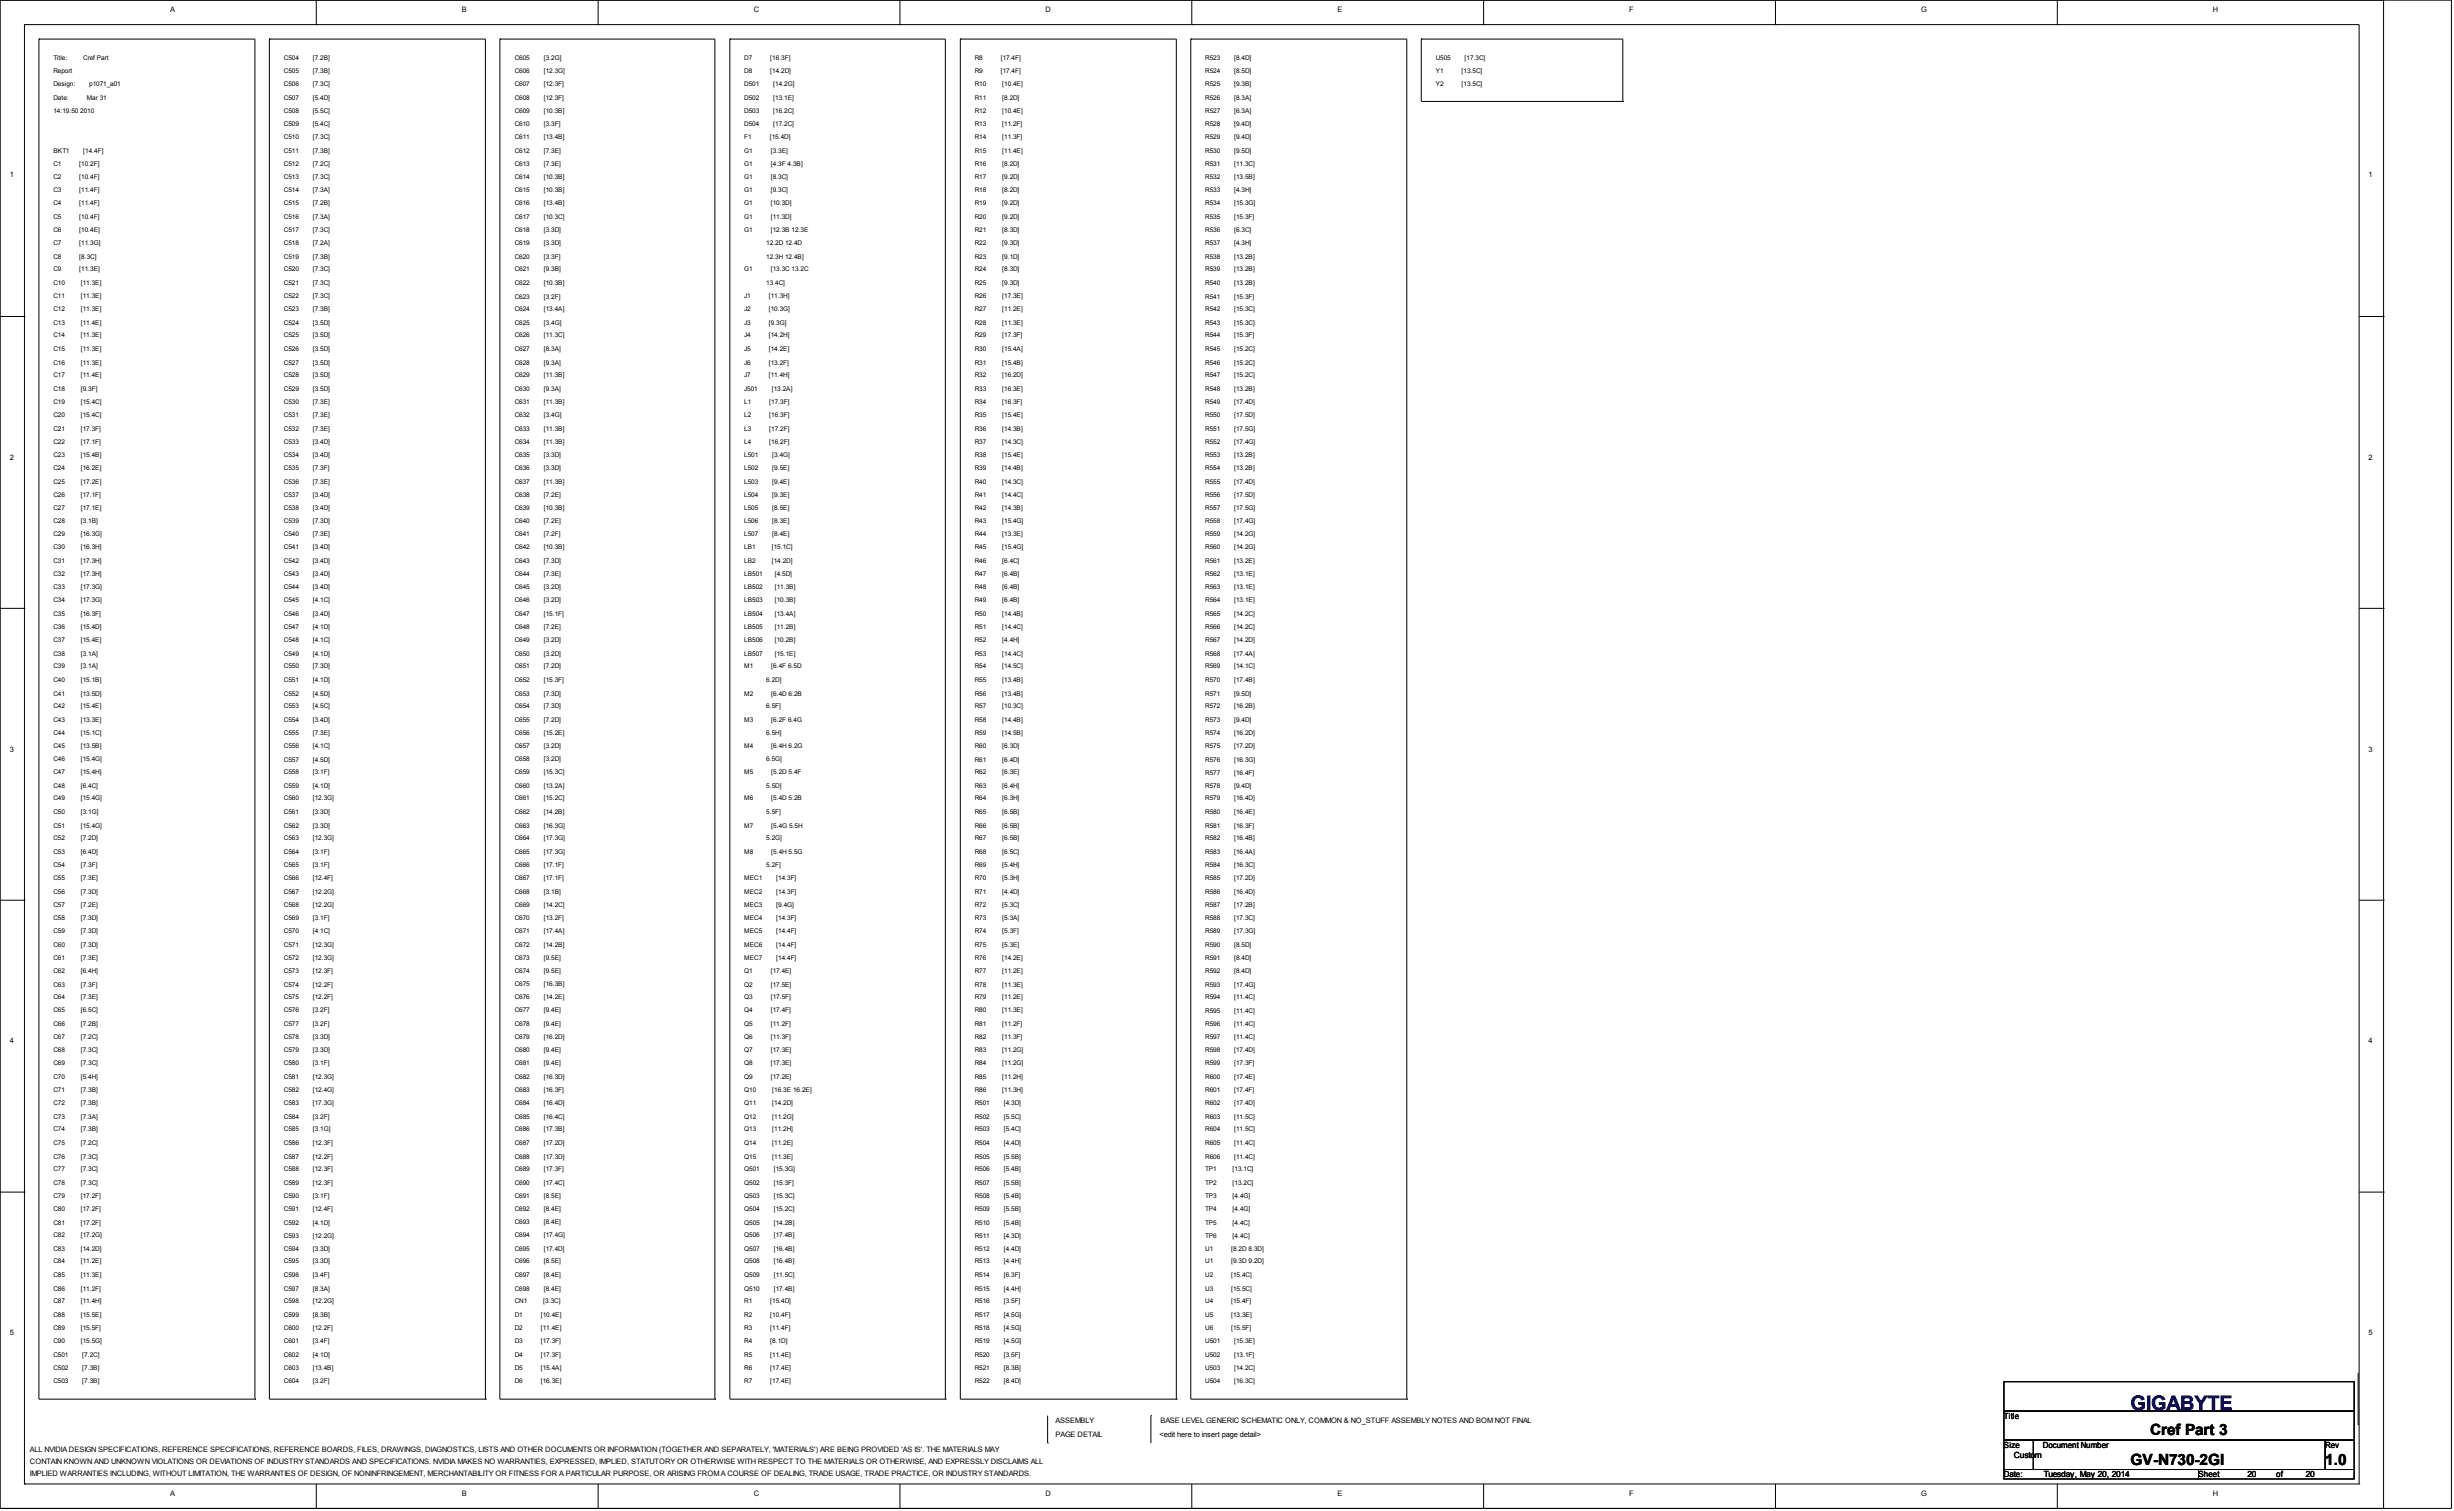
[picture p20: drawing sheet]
<svg xmlns="http://www.w3.org/2000/svg" width="277mm" height="170mm" viewBox="0 0 277 170" stroke-linecap="round" stroke-linejoin="round" font-family="sans-serif">
<defs><g id="words">
<text font-size="2.2" fill="#00f" x="240.1" y="158.9">GIGABYTE</text>
<g font-size="1.7">
<text x="242.3" y="161.7">Cref Part 3</text>
<text x="240.1" y="165">GV-­N730-­2GI</text>
<text x="262" y="165">1.0</text>
</g>
<g font-size="1">
<text x="225.8" y="159.8">Title</text>
<text x="225.8" y="163.1">Size</text>
<text x="225.8" y="166.4">Date:</text>
<text x="226.9" y="164.2">Custom</text>
<text x="230.2" y="163.1">Document Number</text>
<text x="230.3" y="166.4">Tuesday, May 20, 2014</text>
<text x="247.7" y="166.4">Sheet</text>
<text x="253.2" y="166.4">20</text>
<text x="256.5" y="166.4">of</text>
<text x="259.8" y="166.4">20</text>
<text x="262" y="163.1">Rev</text>
</g>
<g font-size=".8">
<text x="19.2" y="1.4">A</text>
<text x="52.1" y="1.4">B</text>
<text x="84.9" y="1.4">C</text>
<text x="117.8" y="1.4">D</text>
<text x="150.7" y="1.4">E</text>
<text x="183.6" y="1.4">F</text>
<text x="216.5" y="1.4">G</text>
<text x="249.3" y="1.4">H</text>
<text x="1.1" y="20">1</text>
<text x="266.9" y="20">1</text>
<text x="1.1" y="51.8">2</text>
<text x="266.9" y="51.8">2</text>
<text x="1.1" y="84.7">3</text>
<text x="266.9" y="84.7">3</text>
<text x="1.1" y="117.6">4</text>
<text x="266.9" y="117.6">4</text>
<text x="1.1" y="150.4">5</text>
<text x="266.9" y="150.4">5</text>
<text x="118.9" y="161.8">PAGE DETAIL</text>
<text x="118.9" y="160.3">ASSEMBLY</text>
<text x="130.6" y="161.8">&lt;edit here to insert page detail&gt;</text>
<text x="130.7" y="160.3">BASE LEVEL GENERIC SCHEMATIC ONLY, COMMON &amp; NO_STUFF ASSEMBLY NOTES AND BOM NOT FINAL</text>
<text x="3.4" y="166.3">IMPLIED WARRANTIES INCLUDING, WITHOUT LIMITATION, THE WARRANTIES OF DESIGN, OF NONINFRINGEMENT, MERCHANTABILITY OR FITNESS FOR A PARTICULAR PURPOSE, OR ARISING FROM A COURSE OF DEALING, TRADE USAGE, TRADE PRACTICE, OR INDUSTRY STANDARDS.</text>
<text x="3.4" y="163.6">ALL NVIDIA DESIGN SPECIFICATIONS, REFERENCE SPECIFICATIONS, REFERENCE BOARDS, FILES, DRAWINGS, DIAGNOSTICS, LISTS AND OTHER DOCUMENTS OR INFORMATION (TOGETHER AND SEPARATELY, 'MATERIALS') ARE BEING PROVIDED 'AS IS'. THE MATERIALS MAY</text>
<text x="3.4" y="164.9">CONTAIN KNOWN AND UNKNOWN VIOLATIONS OR DEVIATIONS OF INDUSTRY STANDARDS AND SPECIFICATIONS. NVIDIA MAKES NO WARRANTIES, EXPRESSED, IMPLIED, STATUTORY OR OTHERWISE WITH RESPECT TO THE MATERIALS OR OTHERWISE, AND EXPRESSLY DISCLAIMS ALL</text>
<text x="19.2" y="168.5">A</text>
<text x="52.1" y="168.5">B</text>
<text x="84.9" y="168.5">C</text>
<text x="117.8" y="168.5">D</text>
<text x="150.7" y="168.5">E</text>
<text x="183.6" y="168.5">F</text>
<text x="216.5" y="168.5">G</text>
<text x="249.3" y="168.5">H</text>
</g>
<g font-size=".7">
<text x="6" y="11.3">Date:</text>
<text x="6" y="9.7">Design:</text>
<text x="6" y="8.2">Report</text>
<text x="6" y="6.8">Title:</text>
<text x="9.4" y="6.8">Cref Part</text>
<text x="9.8" y="11.3">Mar 31</text>
<text x="10.1" y="9.7">p1071_a01</text>
<text x="32" y="11.3">C507</text>
<text x="32" y="9.7">C506</text>
<text x="32" y="8.2">C505</text>
<text x="32" y="6.8">C504</text>
<text x="35.2" y="11.3">[5.4D]</text>
<text x="35.2" y="9.7">[7.3C]</text>
<text x="35.2" y="8.2">[7.3B]</text>
<text x="35.2" y="6.8">[7.2B]</text>
<text x="58" y="11.3">C608</text>
<text x="58" y="9.7">C607</text>
<text x="58" y="8.2">C606</text>
<text x="58" y="6.8">C605</text>
<text x="61.3" y="11.3">[12.3F]</text>
<text x="61.3" y="9.7">[12.3F]</text>
<text x="61.3" y="8.2">[12.3G]</text>
<text x="61.3" y="6.8">[3.2G]</text>
<text x="83.9" y="11.3">D502</text>
<text x="83.9" y="9.7">D501</text>
<text x="83.9" y="8.2">D8</text>
<text x="83.9" y="6.8">D7</text>
<text x="86.8" y="8.2">[14.2D]</text>
<text x="86.8" y="6.8">[16.3F]</text>
<text x="87.1" y="11.3">[13.1E]</text>
<text x="87.1" y="9.7">[14.2G]</text>
<text x="109.8" y="11.3">R11</text>
<text x="109.8" y="9.7">R10</text>
<text x="109.8" y="8.2">R9</text>
<text x="109.8" y="6.8">R8</text>
<text x="112.8" y="8.2">[17.4F]</text>
<text x="112.8" y="6.8">[17.4F]</text>
<text x="112.9" y="11.3">[8.2D]</text>
<text x="112.9" y="9.7">[10.4E]</text>
<text x="135.8" y="11.3">R526</text>
<text x="135.8" y="9.7">R525</text>
<text x="135.8" y="8.2">R524</text>
<text x="135.8" y="6.8">R523</text>
<text x="139.1" y="11.3">[8.3A]</text>
<text x="139.1" y="9.7">[9.3B]</text>
<text x="139.1" y="8.2">[8.5D]</text>
<text x="139.1" y="6.8">[8.4D]</text>
<text x="161.8" y="9.7">Y2</text>
<text x="161.8" y="8.2">Y1</text>
<text x="161.8" y="6.8">U505</text>
<text x="164.7" y="9.7">[13.5C]</text>
<text x="164.7" y="8.2">[13.5C]</text>
<text x="165" y="6.8">[17.3C]</text>
<text x="6" y="17.2">BKT1</text>
<text x="6" y="12.7">14:19:50 2010</text>
<text x="9.4" y="17.2">[14.4F]</text>
<text x="32" y="17.2">C511</text>
<text x="32" y="15.6">C510</text>
<text x="32" y="14.2">C509</text>
<text x="32" y="12.7">C508</text>
<text x="35.2" y="17.2">[7.3B]</text>
<text x="35.2" y="15.6">[7.3C]</text>
<text x="35.2" y="14.2">[5.4C]</text>
<text x="35.2" y="12.7">[5.5C]</text>
<text x="58" y="17.2">C612</text>
<text x="58" y="15.6">C611</text>
<text x="58" y="14.2">C610</text>
<text x="58" y="12.7">C609</text>
<text x="61.3" y="17.2">[7.3E]</text>
<text x="61.3" y="15.6">[13.4B]</text>
<text x="61.3" y="14.2">[3.3F]</text>
<text x="61.3" y="12.7">[10.3B]</text>
<text x="83.9" y="17.2">G1</text>
<text x="83.9" y="15.6">F1</text>
<text x="83.9" y="14.2">D504</text>
<text x="83.9" y="12.7">D503</text>
<text x="86.7" y="15.6">[15.4D]</text>
<text x="86.8" y="17.2">[3.3E]</text>
<text x="87.1" y="14.2">[17.2C]</text>
<text x="87.1" y="12.7">[16.2C]</text>
<text x="109.8" y="17.2">R15</text>
<text x="109.8" y="15.6">R14</text>
<text x="109.8" y="14.2">R13</text>
<text x="109.8" y="12.7">R12</text>
<text x="112.9" y="17.2">[11.4E]</text>
<text x="112.9" y="15.6">[11.3F]</text>
<text x="112.9" y="14.2">[11.2F]</text>
<text x="112.9" y="12.7">[10.4E]</text>
<text x="135.8" y="17.2">R530</text>
<text x="135.8" y="15.6">R529</text>
<text x="135.8" y="14.2">R528</text>
<text x="135.8" y="12.7">R527</text>
<text x="139.1" y="17.2">[9.5D]</text>
<text x="139.1" y="15.6">[9.4D]</text>
<text x="139.1" y="14.2">[9.4D]</text>
<text x="139.1" y="12.7">[6.3A]</text>
<text x="6" y="23.1">C4</text>
<text x="6" y="21.7">C3</text>
<text x="6" y="20.1">C2</text>
<text x="6" y="18.7">C1</text>
<text x="8.9" y="23.1">[11.4F]</text>
<text x="8.9" y="21.7">[11.4F]</text>
<text x="8.9" y="20.1">[10.4F]</text>
<text x="8.9" y="18.7">[10.2F]</text>
<text x="32" y="23.1">C515</text>
<text x="32" y="21.7">C514</text>
<text x="32" y="20.1">C513</text>
<text x="32" y="18.7">C512</text>
<text x="35.2" y="23.1">[7.2B]</text>
<text x="35.2" y="21.7">[7.3A]</text>
<text x="35.2" y="20.1">[7.3C]</text>
<text x="35.2" y="18.7">[7.2C]</text>
<text x="58" y="23.1">C616</text>
<text x="58" y="21.7">C615</text>
<text x="58" y="20.1">C614</text>
<text x="58" y="18.7">C613</text>
<text x="61.3" y="23.1">[13.4B]</text>
<text x="61.3" y="21.7">[10.3B]</text>
<text x="61.3" y="20.1">[10.3B]</text>
<text x="61.3" y="18.7">[7.3E]</text>
<text x="83.9" y="23.1">G1</text>
<text x="83.9" y="21.7">G1</text>
<text x="83.9" y="20.1">G1</text>
<text x="83.9" y="18.7">G1</text>
<text x="86.8" y="23.1">[10.3D]</text>
<text x="86.8" y="21.7">[9.3C]</text>
<text x="86.8" y="20.1">[8.3C]</text>
<text x="86.8" y="18.7">[4.3F 4.3B]</text>
<text x="109.8" y="23.1">R19</text>
<text x="109.8" y="21.7">R18</text>
<text x="109.8" y="20.1">R17</text>
<text x="109.8" y="18.7">R16</text>
<text x="112.9" y="23.1">[9.2D]</text>
<text x="112.9" y="21.7">[8.2D]</text>
<text x="112.9" y="20.1">[9.2D]</text>
<text x="112.9" y="18.7">[8.2D]</text>
<text x="135.8" y="23.1">R534</text>
<text x="135.8" y="21.7">R533</text>
<text x="135.8" y="20.1">R532</text>
<text x="135.8" y="18.7">R531</text>
<text x="139.1" y="23.1">[15.3G]</text>
<text x="139.1" y="21.7">[4.3H]</text>
<text x="139.1" y="20.1">[13.5B]</text>
<text x="139.1" y="18.7">[11.3C]</text>
<text x="6" y="29.1">C8</text>
<text x="6" y="27.6">C7</text>
<text x="6" y="26.1">C6</text>
<text x="6" y="24.6">C5</text>
<text x="8.9" y="29.1">[8.3C]</text>
<text x="8.9" y="27.6">[11.3G]</text>
<text x="8.9" y="26.1">[10.4E]</text>
<text x="8.9" y="24.6">[10.4F]</text>
<text x="32" y="29.1">C519</text>
<text x="32" y="27.6">C518</text>
<text x="32" y="26.2">C517</text>
<text x="32" y="24.6">C516</text>
<text x="35.2" y="29.1">[7.3B]</text>
<text x="35.2" y="27.6">[7.2A]</text>
<text x="35.2" y="26.2">[7.3C]</text>
<text x="35.2" y="24.6">[7.3A]</text>
<text x="58" y="29.1">C620</text>
<text x="58" y="27.6">C619</text>
<text x="58" y="26.2">C618</text>
<text x="58" y="24.6">C617</text>
<text x="61.3" y="29.1">[3.3F]</text>
<text x="61.3" y="27.6">[3.3D]</text>
<text x="61.3" y="26.2">[3.3D]</text>
<text x="61.3" y="24.6">[10.3C]</text>
<text x="83.9" y="26.1">G1</text>
<text x="83.9" y="24.6">G1</text>
<text x="86.3" y="29.1">12.3H 12.4B]</text>
<text x="86.3" y="27.6">12.2D 12.4D</text>
<text x="86.8" y="26.1">[12.3B 12.3E</text>
<text x="86.8" y="24.6">[11.3D]</text>
<text x="109.8" y="29.1">R23</text>
<text x="109.8" y="27.6">R22</text>
<text x="109.8" y="26.2">R21</text>
<text x="109.8" y="24.6">R20</text>
<text x="112.9" y="29.1">[9.1D]</text>
<text x="112.9" y="27.6">[9.3D]</text>
<text x="112.9" y="26.2">[8.3D]</text>
<text x="112.9" y="24.6">[9.2D]</text>
<text x="135.8" y="29.1">R538</text>
<text x="135.8" y="27.6">R537</text>
<text x="135.8" y="26.2">R536</text>
<text x="135.8" y="24.6">R535</text>
<text x="139.1" y="29.1">[13.2B]</text>
<text x="139.1" y="27.6">[4.3H]</text>
<text x="139.1" y="26.2">[6.3C]</text>
<text x="139.1" y="24.6">[15.3F]</text>
<text x="6" y="35">C12</text>
<text x="6" y="33.6">C11</text>
<text x="6" y="32.1">C10</text>
<text x="6" y="30.5">C9</text>
<text x="8.9" y="30.5">[11.3E]</text>
<text x="9.1" y="35">[11.3E]</text>
<text x="9.1" y="33.6">[11.3E]</text>
<text x="9.1" y="32.1">[11.3E]</text>
<text x="32" y="35">C523</text>
<text x="32" y="33.6">C522</text>
<text x="32" y="32.1">C521</text>
<text x="32" y="30.5">C520</text>
<text x="35.2" y="35">[7.3B]</text>
<text x="35.2" y="33.6">[7.3C]</text>
<text x="35.2" y="32.1">[7.3C]</text>
<text x="35.2" y="30.5">[7.3C]</text>
<text x="58" y="35">C624</text>
<text x="58" y="33.6">C623</text>
<text x="58" y="32.1">C622</text>
<text x="58" y="30.5">C621</text>
<text x="61.3" y="35">[13.4A]</text>
<text x="61.3" y="33.6">[3.2F]</text>
<text x="61.3" y="32.1">[10.3B]</text>
<text x="61.3" y="30.5">[9.3B]</text>
<text x="83.9" y="35">J2</text>
<text x="83.9" y="33.6">J1</text>
<text x="83.9" y="30.5">G1</text>
<text x="86.3" y="32.1">13.4C]</text>
<text x="86.6" y="35">[10.3G]</text>
<text x="86.6" y="33.6">[11.3H]</text>
<text x="86.8" y="30.5">[13.3C 13.2C</text>
<text x="109.8" y="35">R27</text>
<text x="109.8" y="33.6">R26</text>
<text x="109.8" y="32.1">R25</text>
<text x="109.8" y="30.5">R24</text>
<text x="112.9" y="35">[11.2E]</text>
<text x="112.9" y="33.6">[17.3E]</text>
<text x="112.9" y="32.1">[9.3D]</text>
<text x="112.9" y="30.5">[8.3D]</text>
<text x="135.8" y="35">R542</text>
<text x="135.8" y="33.6">R541</text>
<text x="135.8" y="32.1">R540</text>
<text x="135.8" y="30.5">R539</text>
<text x="139.1" y="35">[15.3C]</text>
<text x="139.1" y="33.6">[15.3F]</text>
<text x="139.1" y="32.1">[13.2B]</text>
<text x="139.1" y="30.5">[13.2B]</text>
<text x="6" y="41.1">C16</text>
<text x="6" y="39.5">C15</text>
<text x="6" y="38">C14</text>
<text x="6" y="36.6">C13</text>
<text x="9.1" y="41.1">[11.3E]</text>
<text x="9.1" y="39.5">[11.3E]</text>
<text x="9.1" y="38">[11.3E]</text>
<text x="9.1" y="36.6">[11.4E]</text>
<text x="32" y="41.1">C527</text>
<text x="32" y="39.5">C526</text>
<text x="32" y="38">C525</text>
<text x="32" y="36.6">C524</text>
<text x="35.2" y="41.1">[3.5D]</text>
<text x="35.2" y="39.5">[3.5D]</text>
<text x="35.2" y="38">[3.5D]</text>
<text x="35.2" y="36.6">[3.5D]</text>
<text x="58" y="41.1">C628</text>
<text x="58" y="39.5">C627</text>
<text x="58" y="38">C626</text>
<text x="58" y="36.6">C625</text>
<text x="61.3" y="41.1">[9.3A]</text>
<text x="61.3" y="39.5">[8.3A]</text>
<text x="61.3" y="38">[11.3C]</text>
<text x="61.3" y="36.6">[3.4G]</text>
<text x="83.9" y="41.1">J6</text>
<text x="83.9" y="39.5">J5</text>
<text x="83.9" y="38">J4</text>
<text x="83.9" y="36.6">J3</text>
<text x="86.6" y="41.1">[13.2F]</text>
<text x="86.6" y="39.5">[14.2E]</text>
<text x="86.6" y="38">[14.2H]</text>
<text x="86.6" y="36.6">[9.3G]</text>
<text x="109.8" y="41.1">R31</text>
<text x="109.8" y="39.5">R30</text>
<text x="109.8" y="38">R29</text>
<text x="109.8" y="36.6">R28</text>
<text x="112.9" y="41.1">[15.4B]</text>
<text x="112.9" y="39.5">[15.4A]</text>
<text x="112.9" y="38">[17.3F]</text>
<text x="112.9" y="36.6">[11.3E]</text>
<text x="135.8" y="41.1">R546</text>
<text x="135.8" y="39.5">R545</text>
<text x="135.8" y="38">R544</text>
<text x="135.8" y="36.6">R543</text>
<text x="139.1" y="41.1">[15.2C]</text>
<text x="139.1" y="39.5">[15.2C]</text>
<text x="139.1" y="38">[15.3F]</text>
<text x="139.1" y="36.6">[15.3C]</text>
<text x="6" y="47">C20</text>
<text x="6" y="45.5">C19</text>
<text x="6" y="44">C18</text>
<text x="6" y="42.5">C17</text>
<text x="9.1" y="47">[15.4C]</text>
<text x="9.1" y="45.5">[15.4C]</text>
<text x="9.1" y="44">[9.3F]</text>
<text x="9.1" y="42.5">[11.4E]</text>
<text x="32" y="47">C531</text>
<text x="32" y="45.5">C530</text>
<text x="32" y="44">C529</text>
<text x="32" y="42.5">C528</text>
<text x="35.2" y="47">[7.3E]</text>
<text x="35.2" y="45.5">[7.3E]</text>
<text x="35.2" y="44">[3.5D]</text>
<text x="35.2" y="42.5">[3.5D]</text>
<text x="58" y="47">C632</text>
<text x="58" y="45.5">C631</text>
<text x="58" y="44">C630</text>
<text x="58" y="42.5">C629</text>
<text x="61.3" y="47">[3.4G]</text>
<text x="61.3" y="45.5">[11.3B]</text>
<text x="61.3" y="44">[9.3A]</text>
<text x="61.3" y="42.5">[11.3B]</text>
<text x="83.9" y="47">L2</text>
<text x="83.9" y="45.5">L1</text>
<text x="83.9" y="44">J501</text>
<text x="83.9" y="42.5">J7</text>
<text x="86.6" y="42.5">[11.4H]</text>
<text x="86.7" y="47">[16.3F]</text>
<text x="86.7" y="45.5">[17.3F]</text>
<text x="87" y="44">[13.2A]</text>
<text x="109.8" y="47">R35</text>
<text x="109.8" y="45.5">R34</text>
<text x="109.8" y="44">R33</text>
<text x="109.8" y="42.5">R32</text>
<text x="112.9" y="47">[15.4E]</text>
<text x="112.9" y="45.5">[16.3F]</text>
<text x="112.9" y="44">[16.3E]</text>
<text x="112.9" y="42.5">[16.2D]</text>
<text x="135.8" y="47">R550</text>
<text x="135.8" y="45.5">R549</text>
<text x="135.8" y="44">R548</text>
<text x="135.8" y="42.5">R547</text>
<text x="139.1" y="47">[17.5D]</text>
<text x="139.1" y="45.5">[17.4D]</text>
<text x="139.1" y="44">[13.2B]</text>
<text x="139.1" y="42.5">[15.2C]</text>
<text x="6" y="52.9">C24</text>
<text x="6" y="51.5">C23</text>
<text x="6" y="50">C22</text>
<text x="6" y="48.5">C21</text>
<text x="9.1" y="52.9">[16.2E]</text>
<text x="9.1" y="51.5">[15.4B]</text>
<text x="9.1" y="50">[17.1F]</text>
<text x="9.1" y="48.5">[17.3F]</text>
<text x="32" y="52.9">C535</text>
<text x="32" y="51.5">C534</text>
<text x="32" y="50">C533</text>
<text x="32" y="48.5">C532</text>
<text x="35.2" y="52.9">[7.3F]</text>
<text x="35.2" y="51.5">[3.4D]</text>
<text x="35.2" y="50">[3.4D]</text>
<text x="35.2" y="48.5">[7.3E]</text>
<text x="58" y="52.9">C636</text>
<text x="58" y="51.5">C635</text>
<text x="58" y="50">C634</text>
<text x="58" y="48.5">C633</text>
<text x="61.3" y="52.9">[3.3D]</text>
<text x="61.3" y="51.5">[3.3D]</text>
<text x="61.3" y="50">[11.3B]</text>
<text x="61.3" y="48.5">[11.3B]</text>
<text x="83.9" y="52.9">L502</text>
<text x="83.9" y="51.5">L501</text>
<text x="83.9" y="50">L4</text>
<text x="83.9" y="48.5">L3</text>
<text x="86.7" y="50">[16.2F]</text>
<text x="86.7" y="48.5">[17.2F]</text>
<text x="87" y="52.9">[9.5E]</text>
<text x="87" y="51.5">[3.4G]</text>
<text x="109.8" y="52.9">R39</text>
<text x="109.8" y="51.5">R38</text>
<text x="109.8" y="50">R37</text>
<text x="109.8" y="48.5">R36</text>
<text x="112.9" y="52.9">[14.4B]</text>
<text x="112.9" y="51.5">[15.4E]</text>
<text x="112.9" y="50">[14.3C]</text>
<text x="112.9" y="48.5">[14.3B]</text>
<text x="135.8" y="52.9">R554</text>
<text x="135.8" y="51.5">R553</text>
<text x="135.8" y="50">R552</text>
<text x="135.8" y="48.5">R551</text>
<text x="139.1" y="52.9">[13.2B]</text>
<text x="139.1" y="51.5">[13.2B]</text>
<text x="139.1" y="50">[17.4G]</text>
<text x="139.1" y="48.5">[17.5G]</text>
<text x="6" y="58.9">C28</text>
<text x="6" y="57.4">C27</text>
<text x="6" y="56">C26</text>
<text x="6" y="54.5">C25</text>
<text x="9.1" y="58.9">[3.1B]</text>
<text x="9.1" y="57.4">[17.1E]</text>
<text x="9.1" y="56">[17.1F]</text>
<text x="9.1" y="54.5">[17.2E]</text>
<text x="32" y="58.9">C539</text>
<text x="32" y="57.4">C538</text>
<text x="32" y="56">C537</text>
<text x="32" y="54.5">C536</text>
<text x="35.2" y="58.9">[7.3D]</text>
<text x="35.2" y="57.4">[3.4D]</text>
<text x="35.2" y="56">[3.4D]</text>
<text x="35.2" y="54.5">[7.3E]</text>
<text x="58" y="58.9">C640</text>
<text x="58" y="57.4">C639</text>
<text x="58" y="56">C638</text>
<text x="58" y="54.5">C637</text>
<text x="61.3" y="58.9">[7.2E]</text>
<text x="61.3" y="57.4">[10.3B]</text>
<text x="61.3" y="56">[7.2E]</text>
<text x="61.3" y="54.5">[11.3B]</text>
<text x="83.9" y="58.9">L506</text>
<text x="83.9" y="57.4">L505</text>
<text x="83.9" y="56">L504</text>
<text x="83.9" y="54.5">L503</text>
<text x="87" y="58.9">[8.3E]</text>
<text x="87" y="57.4">[8.5E]</text>
<text x="87" y="56">[9.3E]</text>
<text x="87" y="54.5">[9.4E]</text>
<text x="109.8" y="58.9">R43</text>
<text x="109.8" y="57.4">R42</text>
<text x="109.8" y="56">R41</text>
<text x="109.8" y="54.5">R40</text>
<text x="112.9" y="58.9">[15.4G]</text>
<text x="112.9" y="57.4">[14.3B]</text>
<text x="112.9" y="56">[14.4C]</text>
<text x="112.9" y="54.5">[14.3C]</text>
<text x="135.8" y="58.9">R558</text>
<text x="135.8" y="57.4">R557</text>
<text x="135.8" y="56">R556</text>
<text x="135.8" y="54.5">R555</text>
<text x="139.1" y="58.9">[17.4G]</text>
<text x="139.1" y="57.4">[17.5G]</text>
<text x="139.1" y="56">[17.5D]</text>
<text x="139.1" y="54.5">[17.4D]</text>
<text x="6" y="64.9">C32</text>
<text x="6" y="63.4">C31</text>
<text x="6" y="61.9">C30</text>
<text x="6" y="60.4">C29</text>
<text x="9.1" y="64.9">[17.3H]</text>
<text x="9.1" y="63.4">[17.3H]</text>
<text x="9.1" y="61.9">[16.3H]</text>
<text x="9.1" y="60.4">[16.3G]</text>
<text x="32" y="64.9">C543</text>
<text x="32" y="63.4">C542</text>
<text x="32" y="61.9">C541</text>
<text x="32" y="60.4">C540</text>
<text x="35.2" y="64.9">[3.4D]</text>
<text x="35.2" y="63.4">[3.4D]</text>
<text x="35.2" y="61.9">[3.4D]</text>
<text x="35.2" y="60.4">[7.3E]</text>
<text x="58" y="64.9">C644</text>
<text x="58" y="63.4">C643</text>
<text x="58" y="61.9">C642</text>
<text x="58" y="60.4">C641</text>
<text x="61.3" y="64.9">[7.3E]</text>
<text x="61.3" y="63.4">[7.3D]</text>
<text x="61.3" y="61.9">[10.3B]</text>
<text x="61.3" y="60.4">[7.2F]</text>
<text x="83.9" y="64.9">LB501</text>
<text x="83.9" y="63.4">LB2</text>
<text x="83.9" y="61.9">LB1</text>
<text x="83.9" y="60.4">L507</text>
<text x="87" y="63.4">[14.2D]</text>
<text x="87" y="61.9">[15.1C]</text>
<text x="87" y="60.4">[8.4E]</text>
<text x="87.3" y="64.9">[4.5D]</text>
<text x="109.8" y="64.9">R47</text>
<text x="109.8" y="63.4">R46</text>
<text x="109.8" y="61.9">R45</text>
<text x="109.8" y="60.4">R44</text>
<text x="112.9" y="64.9">[6.4B]</text>
<text x="112.9" y="63.4">[6.4C]</text>
<text x="112.9" y="61.9">[15.4G]</text>
<text x="112.9" y="60.4">[13.3E]</text>
<text x="135.8" y="64.9">R562</text>
<text x="135.8" y="63.4">R561</text>
<text x="135.8" y="61.9">R560</text>
<text x="135.8" y="60.4">R559</text>
<text x="139.1" y="64.9">[13.1E]</text>
<text x="139.1" y="63.4">[13.2E]</text>
<text x="139.1" y="61.9">[14.2G]</text>
<text x="139.1" y="60.4">[14.2G]</text>
<text x="6" y="70.9">C36</text>
<text x="6" y="69.4">C35</text>
<text x="6" y="67.8">C34</text>
<text x="6" y="66.4">C33</text>
<text x="9.1" y="70.9">[15.4D]</text>
<text x="9.1" y="69.4">[16.3F]</text>
<text x="9.1" y="67.8">[17.3G]</text>
<text x="9.1" y="66.4">[17.3G]</text>
<text x="32" y="70.9">C547</text>
<text x="32" y="69.4">C546</text>
<text x="32" y="67.8">C545</text>
<text x="32" y="66.4">C544</text>
<text x="35.2" y="70.9">[4.1D]</text>
<text x="35.2" y="69.4">[3.4D]</text>
<text x="35.2" y="67.8">[4.1C]</text>
<text x="35.2" y="66.4">[3.4D]</text>
<text x="58" y="70.9">C648</text>
<text x="58" y="69.4">C647</text>
<text x="58" y="67.8">C646</text>
<text x="58" y="66.4">C645</text>
<text x="61.3" y="70.9">[7.2E]</text>
<text x="61.3" y="69.4">[15.1F]</text>
<text x="61.3" y="67.8">[3.2D]</text>
<text x="61.3" y="66.4">[3.2D]</text>
<text x="83.9" y="70.9">LB505</text>
<text x="83.9" y="69.4">LB504</text>
<text x="83.9" y="67.8">LB503</text>
<text x="83.9" y="66.4">LB502</text>
<text x="87.3" y="70.9">[11.2B]</text>
<text x="87.3" y="69.4">[13.4A]</text>
<text x="87.3" y="67.8">[10.3B]</text>
<text x="87.3" y="66.4">[11.3B]</text>
<text x="109.8" y="70.9">R51</text>
<text x="109.8" y="69.4">R50</text>
<text x="109.8" y="67.8">R49</text>
<text x="109.8" y="66.4">R48</text>
<text x="112.9" y="70.9">[14.4C]</text>
<text x="112.9" y="69.4">[14.4B]</text>
<text x="112.9" y="67.8">[6.4B]</text>
<text x="112.9" y="66.4">[6.4B]</text>
<text x="135.8" y="70.9">R566</text>
<text x="135.8" y="69.4">R565</text>
<text x="135.8" y="67.8">R564</text>
<text x="135.8" y="66.4">R563</text>
<text x="139.1" y="70.9">[14.2C]</text>
<text x="139.1" y="69.4">[14.2C]</text>
<text x="139.1" y="67.8">[13.1E]</text>
<text x="139.1" y="66.4">[13.1E]</text>
<text x="6" y="76.8">C40</text>
<text x="6" y="75.3">C39</text>
<text x="6" y="73.9">C38</text>
<text x="6" y="72.3">C37</text>
<text x="9.1" y="76.8">[15.1B]</text>
<text x="9.1" y="75.3">[3.1A]</text>
<text x="9.1" y="73.9">[3.1A]</text>
<text x="9.1" y="72.3">[15.4E]</text>
<text x="32" y="76.8">C551</text>
<text x="32" y="75.3">C550</text>
<text x="32" y="73.9">C549</text>
<text x="32" y="72.3">C548</text>
<text x="35.2" y="76.8">[4.1D]</text>
<text x="35.2" y="75.3">[7.3D]</text>
<text x="35.2" y="73.9">[4.1D]</text>
<text x="35.2" y="72.3">[4.1C]</text>
<text x="58" y="76.8">C652</text>
<text x="58" y="75.3">C651</text>
<text x="58" y="73.9">C650</text>
<text x="58" y="72.3">C649</text>
<text x="61.3" y="76.8">[15.3F]</text>
<text x="61.3" y="75.3">[7.2D]</text>
<text x="61.3" y="73.9">[3.2D]</text>
<text x="61.3" y="72.3">[3.2D]</text>
<text x="83.9" y="75.3">M1</text>
<text x="83.9" y="73.9">LB507</text>
<text x="83.9" y="72.3">LB506</text>
<text x="86.3" y="76.8">6.2D]</text>
<text x="86.9" y="75.3">[6.4F 6.5D</text>
<text x="87.3" y="73.9">[15.1E]</text>
<text x="87.3" y="72.3">[10.2B]</text>
<text x="109.8" y="76.8">R55</text>
<text x="109.8" y="75.3">R54</text>
<text x="109.8" y="73.9">R53</text>
<text x="109.8" y="72.3">R52</text>
<text x="112.9" y="76.8">[13.4B]</text>
<text x="112.9" y="75.3">[14.5C]</text>
<text x="112.9" y="73.9">[14.4C]</text>
<text x="112.9" y="72.3">[4.4H]</text>
<text x="135.8" y="76.8">R570</text>
<text x="135.8" y="75.3">R569</text>
<text x="135.8" y="73.9">R568</text>
<text x="135.8" y="72.3">R567</text>
<text x="139.1" y="76.8">[17.4B]</text>
<text x="139.1" y="75.3">[14.1C]</text>
<text x="139.1" y="73.9">[17.4A]</text>
<text x="139.1" y="72.3">[14.2D]</text>
<text x="6" y="82.8">C44</text>
<text x="6" y="81.3">C43</text>
<text x="6" y="79.8">C42</text>
<text x="6" y="78.4">C41</text>
<text x="9.1" y="82.8">[15.1C]</text>
<text x="9.1" y="81.3">[13.3E]</text>
<text x="9.1" y="79.8">[15.4E]</text>
<text x="9.1" y="78.4">[13.5D]</text>
<text x="32" y="82.8">C555</text>
<text x="32" y="81.3">C554</text>
<text x="32" y="79.8">C553</text>
<text x="32" y="78.4">C552</text>
<text x="35.2" y="82.8">[7.3E]</text>
<text x="35.2" y="81.3">[3.4D]</text>
<text x="35.2" y="79.8">[4.5C]</text>
<text x="35.2" y="78.4">[4.5D]</text>
<text x="58" y="82.8">C656</text>
<text x="58" y="81.3">C655</text>
<text x="58" y="79.8">C654</text>
<text x="58" y="78.4">C653</text>
<text x="61.3" y="82.8">[15.2E]</text>
<text x="61.3" y="81.3">[7.2D]</text>
<text x="61.3" y="79.8">[7.3D]</text>
<text x="61.3" y="78.4">[7.3D]</text>
<text x="83.9" y="81.3">M3</text>
<text x="83.9" y="78.4">M2</text>
<text x="86.3" y="82.8">6.5H]</text>
<text x="86.3" y="79.8">6.5F]</text>
<text x="86.9" y="81.3">[6.2F 6.4G</text>
<text x="86.9" y="78.4">[6.4D 6.2B</text>
<text x="109.8" y="82.8">R59</text>
<text x="109.8" y="81.3">R58</text>
<text x="109.8" y="79.8">R57</text>
<text x="109.8" y="78.4">R56</text>
<text x="112.9" y="82.8">[14.5B]</text>
<text x="112.9" y="81.3">[14.4B]</text>
<text x="112.9" y="79.8">[10.3C]</text>
<text x="112.9" y="78.4">[13.4B]</text>
<text x="135.8" y="82.8">R574</text>
<text x="135.8" y="81.3">R573</text>
<text x="135.8" y="79.8">R572</text>
<text x="135.8" y="78.4">R571</text>
<text x="139.1" y="82.8">[16.2D]</text>
<text x="139.1" y="81.3">[9.4D]</text>
<text x="139.1" y="79.8">[16.2B]</text>
<text x="139.1" y="78.4">[9.5D]</text>
<text x="6" y="88.8">C48</text>
<text x="6" y="87.3">C47</text>
<text x="6" y="85.8">C46</text>
<text x="6" y="84.3">C45</text>
<text x="9.1" y="88.8">[6.4C]</text>
<text x="9.1" y="87.3">[15.4H]</text>
<text x="9.1" y="85.8">[15.4G]</text>
<text x="9.1" y="84.3">[13.5B]</text>
<text x="32" y="88.8">C559</text>
<text x="32" y="87.3">C558</text>
<text x="32" y="85.8">C557</text>
<text x="32" y="84.3">C556</text>
<text x="35.2" y="88.8">[4.1D]</text>
<text x="35.2" y="87.3">[3.1F]</text>
<text x="35.2" y="85.8">[4.5D]</text>
<text x="35.2" y="84.3">[4.1C]</text>
<text x="58" y="88.8">C660</text>
<text x="58" y="87.2">C659</text>
<text x="58" y="85.8">C658</text>
<text x="58" y="84.3">C657</text>
<text x="61.3" y="88.8">[13.2A]</text>
<text x="61.3" y="87.2">[15.3C]</text>
<text x="61.3" y="85.8">[3.2D]</text>
<text x="61.3" y="84.3">[3.2D]</text>
<text x="83.9" y="87.3">M5</text>
<text x="83.9" y="84.3">M4</text>
<text x="86.3" y="88.8">5.5D]</text>
<text x="86.3" y="85.8">6.5G]</text>
<text x="86.9" y="87.3">[5.2D 5.4F</text>
<text x="86.9" y="84.3">[6.4H 6.2G</text>
<text x="109.8" y="88.8">R63</text>
<text x="109.8" y="87.3">R62</text>
<text x="109.8" y="85.8">R61</text>
<text x="109.8" y="84.3">R60</text>
<text x="112.9" y="88.8">[6.4H]</text>
<text x="112.9" y="87.3">[6.3E]</text>
<text x="112.9" y="85.8">[6.4D]</text>
<text x="112.9" y="84.3">[6.3D]</text>
<text x="135.8" y="88.8">R578</text>
<text x="135.8" y="87.3">R577</text>
<text x="135.8" y="85.8">R576</text>
<text x="135.8" y="84.3">R575</text>
<text x="139.1" y="88.8">[9.4D]</text>
<text x="139.1" y="87.3">[16.4F]</text>
<text x="139.1" y="85.8">[16.3G]</text>
<text x="139.1" y="84.3">[17.2D]</text>
<text x="6" y="94.7">C52</text>
<text x="6" y="93.3">C51</text>
<text x="6" y="91.7">C50</text>
<text x="6" y="90.2">C49</text>
<text x="9.1" y="94.7">[7.2D]</text>
<text x="9.1" y="93.3">[15.4G]</text>
<text x="9.1" y="91.7">[3.1G]</text>
<text x="9.1" y="90.2">[15.4G]</text>
<text x="32" y="94.7">C563</text>
<text x="32" y="93.3">C562</text>
<text x="32" y="91.8">C561</text>
<text x="32" y="90.2">C560</text>
<text x="35.2" y="94.7">[12.3G]</text>
<text x="35.2" y="93.3">[3.3D]</text>
<text x="35.2" y="91.8">[3.3D]</text>
<text x="35.2" y="90.2">[12.3G]</text>
<text x="58" y="94.7">C664</text>
<text x="58" y="93.3">C663</text>
<text x="58" y="91.7">C662</text>
<text x="58" y="90.2">C661</text>
<text x="61.3" y="94.7">[17.3G]</text>
<text x="61.3" y="93.3">[16.3G]</text>
<text x="61.3" y="91.7">[14.2B]</text>
<text x="61.3" y="90.2">[15.2C]</text>
<text x="83.9" y="93.3">M7</text>
<text x="83.9" y="90.2">M6</text>
<text x="86.3" y="94.7">5.2G]</text>
<text x="86.3" y="91.7">5.5F]</text>
<text x="86.9" y="93.3">[5.4G 5.5H</text>
<text x="86.9" y="90.2">[5.4D 5.2B</text>
<text x="109.8" y="94.7">R67</text>
<text x="109.8" y="93.3">R66</text>
<text x="109.8" y="91.8">R65</text>
<text x="109.8" y="90.2">R64</text>
<text x="112.9" y="94.7">[6.5B]</text>
<text x="112.9" y="93.3">[6.5B]</text>
<text x="112.9" y="91.8">[6.5B]</text>
<text x="112.9" y="90.2">[6.3H]</text>
<text x="135.8" y="94.7">R582</text>
<text x="135.8" y="93.3">R581</text>
<text x="135.8" y="91.8">R580</text>
<text x="135.8" y="90.2">R579</text>
<text x="139.1" y="94.7">[16.4B]</text>
<text x="139.1" y="93.3">[16.3F]</text>
<text x="139.1" y="91.8">[16.4E]</text>
<text x="139.1" y="90.2">[16.4D]</text>
<text x="6" y="100.7">C56</text>
<text x="6" y="99.2">C55</text>
<text x="6" y="97.7">C54</text>
<text x="6" y="96.2">C53</text>
<text x="9.1" y="100.7">[7.3D]</text>
<text x="9.1" y="99.2">[7.3E]</text>
<text x="9.1" y="97.7">[7.3F]</text>
<text x="9.1" y="96.2">[6.4D]</text>
<text x="32" y="100.7">C567</text>
<text x="32" y="99.2">C566</text>
<text x="32" y="97.7">C565</text>
<text x="32" y="96.2">C564</text>
<text x="35.2" y="100.7">[12.2G]</text>
<text x="35.2" y="99.2">[12.4F]</text>
<text x="35.2" y="97.7">[3.1F]</text>
<text x="35.2" y="96.2">[3.1F]</text>
<text x="58" y="100.7">C668</text>
<text x="58" y="99.2">C667</text>
<text x="58" y="97.6">C666</text>
<text x="58" y="96.2">C665</text>
<text x="61.3" y="100.7">[3.1B]</text>
<text x="61.3" y="99.2">[17.1F]</text>
<text x="61.3" y="97.6">[17.1F]</text>
<text x="61.3" y="96.2">[17.3G]</text>
<text x="83.9" y="100.7">MEC2</text>
<text x="83.9" y="99.2">MEC1</text>
<text x="83.9" y="96.2">M8</text>
<text x="86.3" y="97.6">5.2F]</text>
<text x="86.9" y="96.2">[5.4H 5.5G</text>
<text x="87.5" y="100.7">[14.3F]</text>
<text x="87.5" y="99.2">[14.3F]</text>
<text x="109.8" y="100.7">R71</text>
<text x="109.8" y="99.2">R70</text>
<text x="109.8" y="97.7">R69</text>
<text x="109.8" y="96.2">R68</text>
<text x="112.9" y="100.7">[4.4D]</text>
<text x="112.9" y="99.2">[5.3H]</text>
<text x="112.9" y="97.7">[5.4H]</text>
<text x="112.9" y="96.2">[6.5C]</text>
<text x="135.8" y="100.7">R586</text>
<text x="135.8" y="99.2">R585</text>
<text x="135.8" y="97.7">R584</text>
<text x="135.8" y="96.2">R583</text>
<text x="139.1" y="100.7">[16.4D]</text>
<text x="139.1" y="99.2">[17.2D]</text>
<text x="139.1" y="97.7">[16.3C]</text>
<text x="139.1" y="96.2">[16.4A]</text>
<text x="6" y="106.6">C60</text>
<text x="6" y="105.1">C59</text>
<text x="6" y="103.7">C58</text>
<text x="6" y="102.1">C57</text>
<text x="9.1" y="106.6">[7.3D]</text>
<text x="9.1" y="105.1">[7.3D]</text>
<text x="9.1" y="103.7">[7.3D]</text>
<text x="9.1" y="102.1">[7.2E]</text>
<text x="32" y="106.6">C571</text>
<text x="32" y="105.1">C570</text>
<text x="32" y="103.7">C569</text>
<text x="32" y="102.2">C568</text>
<text x="35.2" y="106.6">[12.3G]</text>
<text x="35.2" y="105.1">[4.1C]</text>
<text x="35.2" y="103.7">[3.1F]</text>
<text x="35.2" y="102.2">[12.2G]</text>
<text x="58" y="106.6">C672</text>
<text x="58" y="105.1">C671</text>
<text x="58" y="103.7">C670</text>
<text x="58" y="102.1">C669</text>
<text x="61.3" y="106.6">[14.2B]</text>
<text x="61.3" y="105.1">[17.4A]</text>
<text x="61.3" y="103.7">[13.2F]</text>
<text x="61.3" y="102.1">[14.2C]</text>
<text x="83.9" y="106.6">MEC6</text>
<text x="83.9" y="105.1">MEC5</text>
<text x="83.9" y="103.7">MEC4</text>
<text x="83.9" y="102.1">MEC3</text>
<text x="87.5" y="106.6">[14.4F]</text>
<text x="87.5" y="105.1">[14.4F]</text>
<text x="87.5" y="103.7">[14.3F]</text>
<text x="87.5" y="102.1">[9.4G]</text>
<text x="109.8" y="106.6">R75</text>
<text x="109.8" y="105.1">R74</text>
<text x="109.8" y="103.7">R73</text>
<text x="109.8" y="102.1">R72</text>
<text x="112.9" y="106.6">[5.3E]</text>
<text x="112.9" y="105.1">[5.3F]</text>
<text x="112.9" y="103.7">[5.3A]</text>
<text x="112.9" y="102.1">[5.3C]</text>
<text x="135.8" y="106.6">R590</text>
<text x="135.8" y="105.1">R589</text>
<text x="135.8" y="103.7">R588</text>
<text x="135.8" y="102.2">R587</text>
<text x="139.1" y="106.6">[8.5D]</text>
<text x="139.1" y="105.1">[17.3G]</text>
<text x="139.1" y="103.7">[17.3C]</text>
<text x="139.1" y="102.2">[17.2B]</text>
<text x="6" y="112.5">C64</text>
<text x="6" y="111.1">C63</text>
<text x="6" y="109.6">C62</text>
<text x="6" y="108.2">C61</text>
<text x="9.1" y="112.5">[7.3E]</text>
<text x="9.1" y="111.1">[7.3F]</text>
<text x="9.1" y="109.6">[6.4H]</text>
<text x="9.1" y="108.2">[7.3E]</text>
<text x="32" y="112.5">C575</text>
<text x="32" y="111.1">C574</text>
<text x="32" y="109.6">C573</text>
<text x="32" y="108.2">C572</text>
<text x="35.2" y="112.5">[12.2F]</text>
<text x="35.2" y="111.1">[12.2F]</text>
<text x="35.2" y="109.6">[12.3F]</text>
<text x="35.2" y="108.2">[12.3G]</text>
<text x="58" y="112.5">C676</text>
<text x="58" y="111.1">C675</text>
<text x="58" y="109.6">C674</text>
<text x="58" y="108.2">C673</text>
<text x="61.3" y="112.5">[14.2E]</text>
<text x="61.3" y="111.1">[16.3B]</text>
<text x="61.3" y="109.6">[9.5E]</text>
<text x="61.3" y="108.2">[9.5E]</text>
<text x="83.9" y="112.5">Q3</text>
<text x="83.9" y="111.1">Q2</text>
<text x="83.9" y="109.6">Q1</text>
<text x="83.9" y="108.2">MEC7</text>
<text x="86.8" y="112.5">[17.5F]</text>
<text x="86.8" y="111.1">[17.5E]</text>
<text x="86.8" y="109.6">[17.4E]</text>
<text x="87.5" y="108.2">[14.4F]</text>
<text x="109.8" y="112.5">R79</text>
<text x="109.8" y="111.1">R78</text>
<text x="109.8" y="109.6">R77</text>
<text x="109.8" y="108.2">R76</text>
<text x="112.9" y="112.5">[11.2E]</text>
<text x="112.9" y="111.1">[11.3E]</text>
<text x="112.9" y="109.6">[11.2E]</text>
<text x="112.9" y="108.2">[14.2E]</text>
<text x="135.8" y="112.6">R594</text>
<text x="135.8" y="111.1">R593</text>
<text x="135.8" y="109.6">R592</text>
<text x="135.8" y="108.2">R591</text>
<text x="139.1" y="112.6">[11.4C]</text>
<text x="139.1" y="111.1">[17.4G]</text>
<text x="139.1" y="109.6">[8.4D]</text>
<text x="139.1" y="108.2">[8.4D]</text>
<text x="6" y="118.6">C68</text>
<text x="6" y="117">C67</text>
<text x="6" y="115.6">C66</text>
<text x="6" y="114.1">C65</text>
<text x="9.1" y="118.6">[7.3C]</text>
<text x="9.1" y="117">[7.2C]</text>
<text x="9.1" y="115.6">[7.2B]</text>
<text x="9.1" y="114.1">[6.5C]</text>
<text x="32" y="118.6">C579</text>
<text x="32" y="117">C578</text>
<text x="32" y="115.6">C577</text>
<text x="32" y="114.1">C576</text>
<text x="35.2" y="118.6">[3.3D]</text>
<text x="35.2" y="117">[3.3D]</text>
<text x="35.2" y="115.6">[3.2F]</text>
<text x="35.2" y="114.1">[3.2F]</text>
<text x="58" y="118.6">C680</text>
<text x="58" y="117">C679</text>
<text x="58" y="115.6">C678</text>
<text x="58" y="114.1">C677</text>
<text x="61.3" y="118.6">[9.4E]</text>
<text x="61.3" y="117">[16.2D]</text>
<text x="61.3" y="115.6">[9.4E]</text>
<text x="61.3" y="114.1">[9.4E]</text>
<text x="83.9" y="118.6">Q7</text>
<text x="83.9" y="117">Q6</text>
<text x="83.9" y="115.6">Q5</text>
<text x="83.9" y="114.1">Q4</text>
<text x="86.8" y="118.6">[17.3E]</text>
<text x="86.8" y="117">[11.3F]</text>
<text x="86.8" y="115.6">[11.2F]</text>
<text x="86.8" y="114.1">[17.4F]</text>
<text x="109.8" y="118.6">R83</text>
<text x="109.8" y="117">R82</text>
<text x="109.8" y="115.6">R81</text>
<text x="109.8" y="114.1">R80</text>
<text x="112.9" y="118.6">[11.2G]</text>
<text x="112.9" y="117">[11.3F]</text>
<text x="112.9" y="115.6">[11.2F]</text>
<text x="112.9" y="114.1">[11.3E]</text>
<text x="135.8" y="118.6">R598</text>
<text x="135.8" y="117">R597</text>
<text x="135.8" y="115.6">R596</text>
<text x="135.8" y="114.1">R595</text>
<text x="139.1" y="118.6">[17.4D]</text>
<text x="139.1" y="117">[11.4C]</text>
<text x="139.1" y="115.6">[11.4C]</text>
<text x="139.1" y="114.1">[11.4C]</text>
<text x="6" y="124.5">C72</text>
<text x="6" y="123.1">C71</text>
<text x="6" y="121.5">C70</text>
<text x="6" y="120">C69</text>
<text x="9.1" y="124.5">[7.3B]</text>
<text x="9.1" y="123.1">[7.3B]</text>
<text x="9.1" y="121.5">[5.4H]</text>
<text x="9.1" y="120">[7.3C]</text>
<text x="32" y="124.5">C583</text>
<text x="32" y="123.1">C582</text>
<text x="32" y="121.5">C581</text>
<text x="32" y="120">C580</text>
<text x="35.2" y="124.5">[17.3G]</text>
<text x="35.2" y="123.1">[12.4G]</text>
<text x="35.2" y="121.5">[12.3G]</text>
<text x="35.2" y="120">[3.1F]</text>
<text x="58" y="124.5">C684</text>
<text x="58" y="123.1">C683</text>
<text x="58" y="121.5">C682</text>
<text x="58" y="120">C681</text>
<text x="61.3" y="124.5">[16.4D]</text>
<text x="61.3" y="123.1">[16.3F]</text>
<text x="61.3" y="121.5">[16.3D]</text>
<text x="61.3" y="120">[9.4E]</text>
<text x="83.9" y="124.5">Q11</text>
<text x="83.9" y="123.1">Q10</text>
<text x="83.9" y="121.5">Q9</text>
<text x="83.9" y="120">Q8</text>
<text x="86.8" y="121.5">[17.2E]</text>
<text x="86.8" y="120">[17.3E]</text>
<text x="87" y="124.5">[14.2D]</text>
<text x="87" y="123.1">[16.3E 16.2E]</text>
<text x="109.8" y="124.5">R501</text>
<text x="109.8" y="123.1">R86</text>
<text x="109.8" y="121.5">R85</text>
<text x="109.8" y="120">R84</text>
<text x="112.9" y="123.1">[11.3H]</text>
<text x="112.9" y="121.5">[11.2H]</text>
<text x="112.9" y="120">[11.2G]</text>
<text x="113.1" y="124.5">[4.3D]</text>
<text x="135.8" y="124.5">R602</text>
<text x="135.8" y="123.1">R601</text>
<text x="135.8" y="121.5">R600</text>
<text x="135.8" y="120">R599</text>
<text x="139.1" y="124.5">[17.4D]</text>
<text x="139.1" y="123.1">[17.4F]</text>
<text x="139.1" y="121.5">[17.4E]</text>
<text x="139.1" y="120">[17.3F]</text>
<text x="6" y="131.9">C77</text>
<text x="6" y="130.5">C76</text>
<text x="6" y="129">C75</text>
<text x="6" y="127.4">C74</text>
<text x="6" y="126">C73</text>
<text x="9.1" y="131.9">[7.3C]</text>
<text x="9.1" y="130.5">[7.3C]</text>
<text x="9.1" y="129">[7.2C]</text>
<text x="9.1" y="127.4">[7.3B]</text>
<text x="9.1" y="126">[7.3A]</text>
<text x="32" y="131.9">C588</text>
<text x="32" y="130.5">C587</text>
<text x="32" y="129">C586</text>
<text x="32" y="127.4">C585</text>
<text x="32" y="126">C584</text>
<text x="35.2" y="131.9">[12.3F]</text>
<text x="35.2" y="130.5">[12.2F]</text>
<text x="35.2" y="129">[12.3F]</text>
<text x="35.2" y="127.4">[3.1G]</text>
<text x="35.2" y="126">[3.2F]</text>
<text x="58" y="131.9">C689</text>
<text x="58" y="130.5">C688</text>
<text x="58" y="129">C687</text>
<text x="58" y="127.4">C686</text>
<text x="58" y="126">C685</text>
<text x="61.3" y="131.9">[17.3F]</text>
<text x="61.3" y="130.5">[17.3D]</text>
<text x="61.3" y="129">[17.2D]</text>
<text x="61.3" y="127.4">[17.3B]</text>
<text x="61.3" y="126">[16.4C]</text>
<text x="83.9" y="131.9">Q501</text>
<text x="83.9" y="130.5">Q15</text>
<text x="83.9" y="129">Q14</text>
<text x="83.9" y="127.4">Q13</text>
<text x="83.9" y="126">Q12</text>
<text x="87" y="130.5">[11.3E]</text>
<text x="87" y="129">[11.2E]</text>
<text x="87" y="127.4">[11.2H]</text>
<text x="87" y="126">[11.2G]</text>
<text x="87.2" y="131.9">[15.3G]</text>
<text x="109.8" y="131.9">R506</text>
<text x="109.8" y="130.5">R505</text>
<text x="109.8" y="129">R504</text>
<text x="109.8" y="127.4">R503</text>
<text x="109.8" y="126">R502</text>
<text x="113.1" y="131.9">[5.4B]</text>
<text x="113.1" y="130.5">[5.5B]</text>
<text x="113.1" y="129">[4.4D]</text>
<text x="113.1" y="127.4">[5.4C]</text>
<text x="113.1" y="126">[5.5C]</text>
<text x="135.8" y="131.9">TP1</text>
<text x="135.8" y="130.5">R606</text>
<text x="135.8" y="129">R605</text>
<text x="135.8" y="127.4">R604</text>
<text x="135.8" y="126">R603</text>
<text x="138.9" y="131.9">[13.1C]</text>
<text x="139.1" y="130.5">[11.4C]</text>
<text x="139.1" y="129">[11.4C]</text>
<text x="139.1" y="127.4">[11.5C]</text>
<text x="139.1" y="126">[11.5C]</text>
<text x="6" y="138">C81</text>
<text x="6" y="136.4">C80</text>
<text x="6" y="134.9">C79</text>
<text x="6" y="133.5">C78</text>
<text x="9.1" y="138">[17.2F]</text>
<text x="9.1" y="136.4">[17.2F]</text>
<text x="9.1" y="134.9">[17.2F]</text>
<text x="9.1" y="133.5">[7.3C]</text>
<text x="32" y="138">C592</text>
<text x="32" y="136.4">C591</text>
<text x="32" y="134.9">C590</text>
<text x="32" y="133.5">C589</text>
<text x="35.2" y="138">[4.1D]</text>
<text x="35.2" y="136.4">[12.4F]</text>
<text x="35.2" y="134.9">[3.1F]</text>
<text x="35.2" y="133.5">[12.3F]</text>
<text x="58" y="138">C693</text>
<text x="58" y="136.4">C692</text>
<text x="58" y="134.9">C691</text>
<text x="58" y="133.5">C690</text>
<text x="61.3" y="138">[8.4E]</text>
<text x="61.3" y="136.4">[8.4E]</text>
<text x="61.3" y="134.9">[8.5E]</text>
<text x="61.3" y="133.5">[17.4C]</text>
<text x="83.9" y="138">Q505</text>
<text x="83.9" y="136.4">Q504</text>
<text x="83.9" y="134.9">Q503</text>
<text x="83.9" y="133.5">Q502</text>
<text x="87.2" y="138">[14.2B]</text>
<text x="87.2" y="136.4">[15.2C]</text>
<text x="87.2" y="134.9">[15.3C]</text>
<text x="87.2" y="133.5">[15.3F]</text>
<text x="109.8" y="138">R510</text>
<text x="109.8" y="136.4">R509</text>
<text x="109.8" y="134.9">R508</text>
<text x="109.8" y="133.5">R507</text>
<text x="113.1" y="138">[5.4B]</text>
<text x="113.1" y="136.4">[5.5B]</text>
<text x="113.1" y="134.9">[5.4B]</text>
<text x="113.1" y="133.5">[5.5B]</text>
<text x="135.8" y="138">TP5</text>
<text x="135.8" y="136.4">TP4</text>
<text x="135.8" y="134.9">TP3</text>
<text x="135.8" y="133.5">TP2</text>
<text x="138.9" y="138">[4.4C]</text>
<text x="138.9" y="136.4">[4.4G]</text>
<text x="138.9" y="134.9">[4.4G]</text>
<text x="138.9" y="133.5">[13.2C]</text>
<text x="6" y="143.9">C85</text>
<text x="6" y="142.3">C84</text>
<text x="6" y="140.9">C83</text>
<text x="6" y="139.4">C82</text>
<text x="9.1" y="143.9">[11.3E]</text>
<text x="9.1" y="142.3">[11.2E]</text>
<text x="9.1" y="140.9">[14.2D]</text>
<text x="9.1" y="139.4">[17.2G]</text>
<text x="32" y="143.9">C596</text>
<text x="32" y="142.3">C595</text>
<text x="32" y="140.9">C594</text>
<text x="32" y="139.4">C593</text>
<text x="35.2" y="143.9">[3.4F]</text>
<text x="35.2" y="142.3">[3.3D]</text>
<text x="35.2" y="140.9">[3.3D]</text>
<text x="35.2" y="139.4">[12.2G]</text>
<text x="58" y="143.9">C697</text>
<text x="58" y="142.3">C696</text>
<text x="58" y="140.9">C695</text>
<text x="58" y="139.4">C694</text>
<text x="61.3" y="143.9">[8.4E]</text>
<text x="61.3" y="142.3">[8.5E]</text>
<text x="61.3" y="140.9">[17.4D]</text>
<text x="61.3" y="139.4">[17.4G]</text>
<text x="83.9" y="143.9">Q509</text>
<text x="83.9" y="142.3">Q508</text>
<text x="83.9" y="140.9">Q507</text>
<text x="83.9" y="139.4">Q506</text>
<text x="87.2" y="143.9">[11.5C]</text>
<text x="87.2" y="142.3">[16.4B]</text>
<text x="87.2" y="140.9">[16.4B]</text>
<text x="87.2" y="139.4">[17.4B]</text>
<text x="109.8" y="143.9">R514</text>
<text x="109.8" y="142.3">R513</text>
<text x="109.8" y="140.9">R512</text>
<text x="109.8" y="139.4">R511</text>
<text x="113.1" y="143.9">[6.3F]</text>
<text x="113.1" y="142.3">[4.4H]</text>
<text x="113.1" y="140.9">[4.4D]</text>
<text x="113.1" y="139.4">[4.3D]</text>
<text x="135.8" y="143.9">U2</text>
<text x="135.8" y="142.3">U1</text>
<text x="135.8" y="140.9">U1</text>
<text x="135.8" y="139.4">TP6</text>
<text x="138.7" y="143.9">[15.4C]</text>
<text x="138.7" y="142.3">[9.3D 9.2D]</text>
<text x="138.7" y="140.9">[8.2D 8.3D]</text>
<text x="138.9" y="139.4">[4.4C]</text>
<text x="6" y="149.8">C89</text>
<text x="6" y="148.4">C88</text>
<text x="6" y="146.8">C87</text>
<text x="6" y="145.4">C86</text>
<text x="9.1" y="149.8">[15.5F]</text>
<text x="9.1" y="148.4">[15.5E]</text>
<text x="9.1" y="146.8">[11.4H]</text>
<text x="9.1" y="145.4">[11.2F]</text>
<text x="32" y="149.8">C600</text>
<text x="32" y="148.4">C599</text>
<text x="32" y="146.8">C598</text>
<text x="32" y="145.4">C597</text>
<text x="35.2" y="149.8">[12.2F]</text>
<text x="35.2" y="148.4">[8.3B]</text>
<text x="35.2" y="146.8">[12.2G]</text>
<text x="35.2" y="145.4">[8.3A]</text>
<text x="58" y="149.8">D2</text>
<text x="58" y="148.4">D1</text>
<text x="58" y="146.8">CN1</text>
<text x="58" y="145.4">C698</text>
<text x="60.9" y="149.8">[11.4E]</text>
<text x="60.9" y="148.4">[10.4E]</text>
<text x="61.2" y="146.8">[3.3C]</text>
<text x="61.3" y="145.4">[8.4E]</text>
<text x="83.9" y="149.8">R3</text>
<text x="83.9" y="148.4">R2</text>
<text x="83.9" y="146.8">R1</text>
<text x="83.9" y="145.4">Q510</text>
<text x="86.8" y="149.8">[11.4F]</text>
<text x="86.8" y="148.4">[10.4F]</text>
<text x="86.8" y="146.8">[15.4D]</text>
<text x="87.2" y="145.4">[17.4B]</text>
<text x="109.8" y="149.8">R518</text>
<text x="109.8" y="148.4">R517</text>
<text x="109.8" y="146.8">R516</text>
<text x="109.8" y="145.4">R515</text>
<text x="113.1" y="149.8">[4.5G]</text>
<text x="113.1" y="148.4">[4.5G]</text>
<text x="113.1" y="146.8">[3.5F]</text>
<text x="113.1" y="145.4">[4.4H]</text>
<text x="135.8" y="149.8">U6</text>
<text x="135.8" y="148.4">U5</text>
<text x="135.8" y="146.8">U4</text>
<text x="135.8" y="145.4">U3</text>
<text x="138.7" y="149.8">[15.5F]</text>
<text x="138.7" y="148.4">[13.3E]</text>
<text x="138.7" y="146.8">[15.4F]</text>
<text x="138.7" y="145.4">[15.5C]</text>
<text x="6" y="155.8">C503</text>
<text x="6" y="154.3">C502</text>
<text x="6" y="152.9">C501</text>
<text x="6" y="151.3">C90</text>
<text x="9.1" y="151.3">[15.5G]</text>
<text x="9.3" y="155.8">[7.3B]</text>
<text x="9.3" y="154.3">[7.3B]</text>
<text x="9.3" y="152.9">[7.2C]</text>
<text x="32" y="155.8">C604</text>
<text x="32" y="154.3">C603</text>
<text x="32" y="152.9">C602</text>
<text x="32" y="151.3">C601</text>
<text x="35.2" y="155.8">[3.2F]</text>
<text x="35.2" y="154.3">[13.4B]</text>
<text x="35.2" y="152.9">[4.1D]</text>
<text x="35.2" y="151.3">[3.4F]</text>
<text x="58" y="155.8">D6</text>
<text x="58" y="154.3">D5</text>
<text x="58" y="152.9">D4</text>
<text x="58" y="151.3">D3</text>
<text x="60.9" y="155.8">[16.3E]</text>
<text x="60.9" y="154.3">[15.4A]</text>
<text x="60.9" y="152.9">[17.3F]</text>
<text x="60.9" y="151.3">[17.3F]</text>
<text x="83.9" y="155.8">R7</text>
<text x="83.9" y="154.3">R6</text>
<text x="83.9" y="152.9">R5</text>
<text x="83.9" y="151.3">R4</text>
<text x="86.8" y="155.8">[17.4E]</text>
<text x="86.8" y="154.3">[17.4E]</text>
<text x="86.8" y="152.9">[11.4E]</text>
<text x="86.8" y="151.3">[8.1D]</text>
<text x="109.8" y="155.8">R522</text>
<text x="109.8" y="154.3">R521</text>
<text x="109.8" y="152.9">R520</text>
<text x="109.8" y="151.3">R519</text>
<text x="113.1" y="155.8">[8.4D]</text>
<text x="113.1" y="154.3">[8.3B]</text>
<text x="113.1" y="152.9">[3.5F]</text>
<text x="113.1" y="151.3">[4.5G]</text>
<text x="135.8" y="155.8">U504</text>
<text x="135.8" y="154.3">U503</text>
<text x="135.8" y="152.9">U502</text>
<text x="135.8" y="151.3">U501</text>
<text x="139.1" y="155.8">[16.3C]</text>
<text x="139.1" y="154.3">[14.2C]</text>
<text x="139.1" y="152.9">[13.1F]</text>
<text x="139.1" y="151.3">[15.3E]</text>
</g>
</g></defs>
<g fill="none" stroke="#000" stroke-width=".11">
<path d="M0 0h.1M0 0h276.2v169.9h-276.2M0 0v169.9M2.8 2.8h.1M2.8 2.8v164.4M2.8 2.8h263v164.4M4.4 4.4h.1M4.4 4.4v153.2h24.3M4.4 4.4h24.3v153.2M30.4 4.4h.1M30.4 4.4v153.2h24.3M30.4 4.4h24.3v153.2"/>
<path d="M35.6 2.8h.1M35.6 0v2.8M56.3 4.4h24.2v153.2M56.3 4.4h.1M56.3 4.4v153.2h24.2M67.4 2.8h.1M67.4 0v2.8M82.2 4.4h24.3v153.2M82.2 4.4h.1M82.2 4.4v153.2h24.3M101.4 2.8h.1M101.4 0v2.8"/>
<path d="M108.2 4.4h24.3v153.2M108.2 4.4h.1M108.2 4.4v153.2h24.3M134.2 4.4h24.3v153.2M134.2 4.4h.1M134.2 4.4v153.2h24.3M134.3 2.8h.1M134.3 0v2.8M160.1 4.4h22.8v7M160.1 4.4h.1M160.1 4.4v7h22.8M167.2 2.8h.1"/>
<path d="M167.2 0v2.8M182.9 11.4h.1M200.1 2.8h.1M200.1 0v2.8M231.8 2.8h.1M231.8 0v2.8M268.6 0v169.9M0 35.7h2.8M2.8 35.7h.1M265.8 35.7h2.8M268.6 35.7h.1M0 68.5h2.8"/>
<path d="M2.8 68.5h.1M265.8 68.5h2.8M268.6 68.5h.1M0 101.4h2.8M2.8 101.4h.1M265.8 101.4h2.8M268.6 101.4h.1M0 134.3h2.8M2.8 134.3h.1M265.8 134.3h2.8M268.6 134.3h.1M28.7 157.6h.1"/>
<path d="M54.7 157.6h.1M80.5 157.6h.1M106.5 157.6h.1M118 159.5v3.1M129.7 159.5h.1M129.7 159.5v3.1M132.5 157.6h.1M158.5 157.6h.1M225.8 155.7h39.5v3.3h-39.5zM225.8 159h39.5v3.2h-39.5zM265.7 154.7v5.8M0 169.9h.1"/>
<path d="M2.8 167.2h.1M2.8 167.2h263M35.6 169.9h.1M35.6 167.2v2.7M67.4 169.9h.1M67.4 167.2v2.7M101.4 169.9h.1M101.4 167.2v2.7M118 162.6h.1M134.3 169.9h.1M134.3 167.2v2.7M167.2 169.9h.1"/>
<path d="M167.2 167.2v2.7M200.1 169.9h.1M200.1 167.2v2.7M225.8 162.2h3.3v3.4h-3.3zM225.8 165.6h21.9v1h-21.9zM229.1 162.2h32.9v3.4h-32.9zM231.8 169.9h.1M231.8 167.2v2.7M247.7 165.6h17.6v1h-17.6zM262 162.2h3.3v3.4h-3.3zM265.7 160.5h.1M265.8 167.2h.1"/>
<path d="M268.6 169.9h.1"/>
</g>
<use href="#words"/>
</svg>
